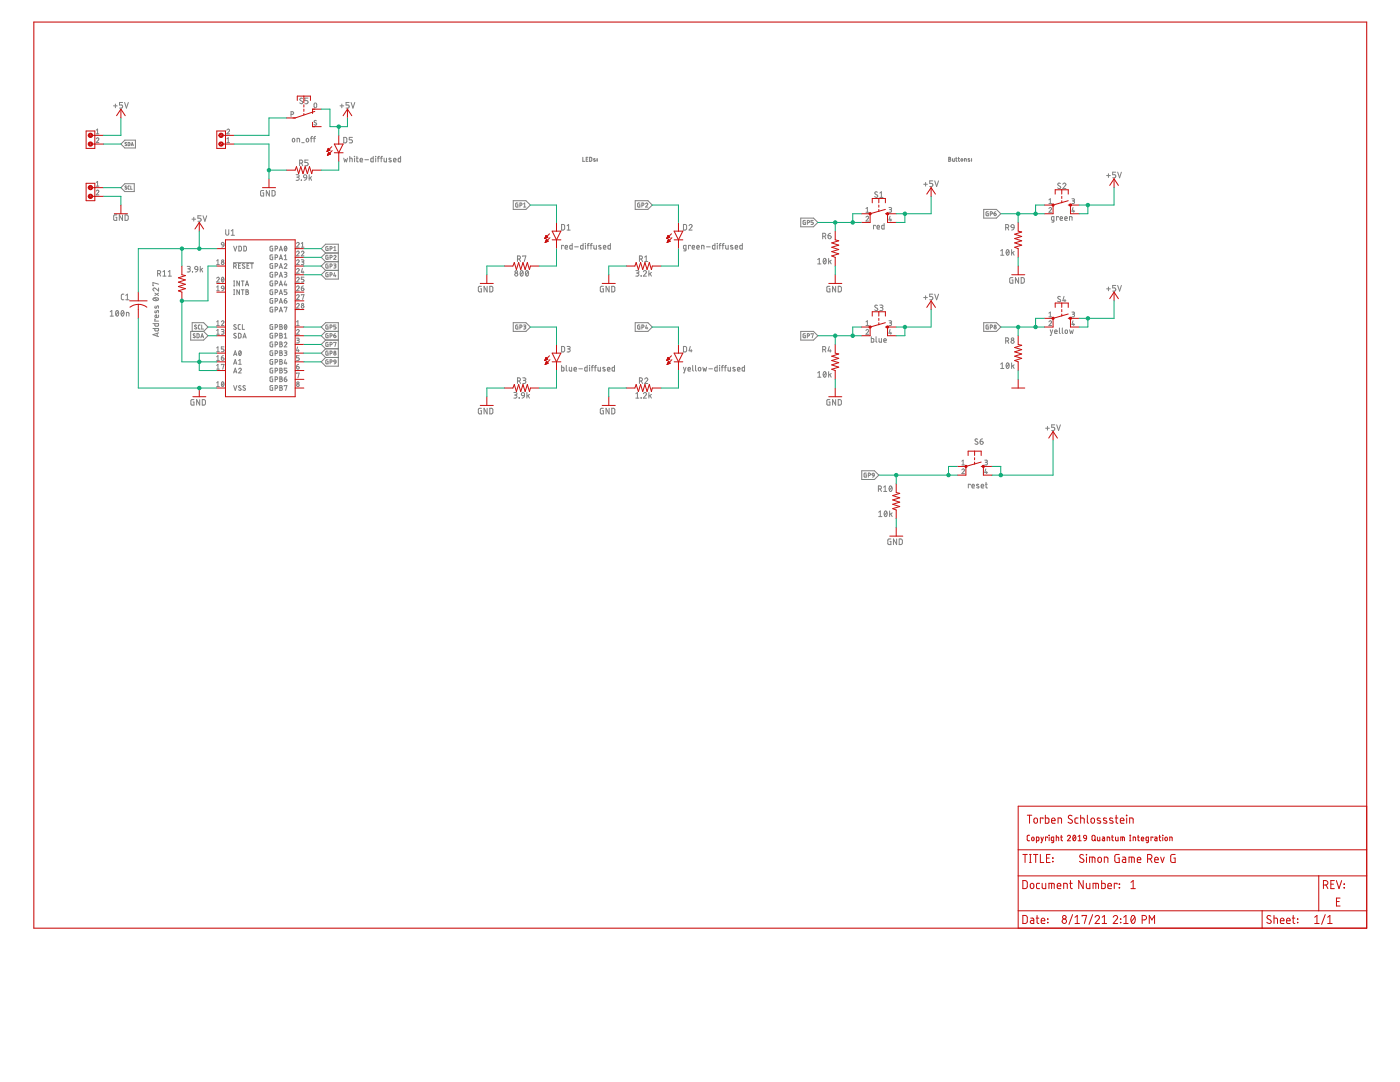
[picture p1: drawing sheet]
<svg xmlns="http://www.w3.org/2000/svg" width="279mm" height="216mm" viewBox="0 0 279 216" stroke-linecap="round" stroke-linejoin="round" font-family="sans-serif">
<g fill="none" stroke="#808080" stroke-width=".2">
<path d="M60.4 19.7a.28 .28 0 0 0-.4-.1 .28 .28 0 0 0 0 .4l.3 .2a.27 .27 0 0 1 0 .5 .27 .27 0 0 1-.4-.1l-.1-.1M61.5 19.6h-.6v.5h.3a.32 .32 0 0 1 .3 .3 .32 .32 0 0 1-.3 .3h-.3M19.2 27.7a.27 .27 0 0 1 .4-.2 .27 .27 0 0 1 .1 .4l-.5 .5h.5M19.2 38.1a.27 .27 0 0 1 .4-.2 .27 .27 0 0 1 .1 .5l-.5 .5h.5M19.2 26.7h.5M19.2 26l.3-.2v.9M19.2 36.4l.3-.2v.9M19.2 37.1h.5M22.6 21.1h.8M23 20.8v.7M24.1 37.4l.8-.7h1.9v1.5h-1.9zM24.1 28.7l.8-.7h2.1v1.5h-2.1z"/>
<path d="M24.5 20.4h-.6v.6h.3a.32 .32 0 0 1 .3 .3 .32 .32 0 0 1-.3 .3h-.3M24.9 20.4l.3 1.2 .4-1.2M25.3 37.2l-.2-.1-.1 .2 .3 .4h-.4M25.3 28.5l-.3 .1 .3 .4h-.4M25.6 28.4l.3 .1-.1 .5-.2 .1zM25.8 37.1l-.3 .2 .1 .4 .2 .1M26.1 37.1v.7h.3M26.2 29.1l.2-.7 .2 .7M26.2 28.9h.3M45.3 26a.27 .27 0 0 1 .3-.2 .27 .27 0 0 1 .1 .4l-.4 .5h.5M45.3 27.7l.3-.2v.9M45.3 28.4h.5"/>
<path d="M52.6 38l-.6 .1 .1 1h.5v-.6h-.2M53.8 38v1.1l-.7-1.1v1.1M54.3 38h.4l.2 .2v.6l-.2 .3h-.4zM58.1 22.8l.5-.1v-.3l-.5-.1v.9M58.4 27.7l.2-.1 .2 .1v.5l-.2 .1-.2-.1zM59.1 34.9h.5l.1 .2-.1 .2h-.4M59.3 28.3v-.7l.5 .1v.6M59.4 35.3l.2 .2 .1 .2-.2 .2-.4 .1M59.8 32.6l.5-.2 .1-.2-.2-.2-.4-.1v1.2M60.1 36h.1M60.2 32.6l.2 .5M60.2 28.5h.5"/>
<path d="M60.7 34.9h.4l.1 .6-.5-.1-.1-.2zM61.2 35.5l-.2 .4-.3 .1M61.5 31.9h-.6v.5h.3a.32 .32 0 0 1 .3 .3 .32 .32 0 0 1-.3 .4h-.3M61.7 34.9v1.1M61.9 35.5l.3 .5M62 27.6h.4M62.2 35.2l-.5 .4M62.4 27.2l-.3 .2v.9M62.6 27.6h.3M62.8 20.6h.3l.1 .2v.4l-.2 .3-.3-.1zM62.9 27.2l-.2 .2v.9M63.1 24.1l-.3-.1-.1 .2 .5 .5v.2l-.2 .1-.3-.2"/>
<path d="M67.9 21.1h.7M68.2 20.8v.7M68.6 27.4h.4l.2 .2v.6l-.2 .3h-.4zM68.6 31.6l.2 .7 .2-.5 .2 .5 .1-.7M69.7 20.4h-.6v.6h.3a.31 .31 0 0 1 .3 .3 .31 .31 0 0 1-.3 .3h-.3M69.8 31.6l.5 .1v.6M69.8 31.2v1.1M70.1 20.4l.3 1.2 .4-1.2M70.3 27.4h-.6v.5h.4a.31 .31 0 0 1 .2 .3 .31 .31 0 0 1-.2 .3h-.4M70.7 31.2h.1M70.8 31.6v.7M71.1 31.6h.4"/>
<path d="M71.2 31.2v.9l.3 .2M71.9 31.9h.5a.26 .26 0 0 0-.2-.3 .26 .26 0 0 0-.3 .2v.4l.5 .1M72.8 31.9h.8M74.5 31.2v1.1h-.4l-.1-.6 .5-.1M74.9 31.2h.1M75 31.6v.7M75.3 31.6h.4M75.7 31.2l-.2 .2v.9M75.9 31.6h.4M76.3 31.2l-.2 .2v.9M76.6 31.6l.1 .6 .1 .1h.3v-.7M78 31.6h-.2l-.2 .1 .5 .3-.1 .3-.4-.1"/>
<path d="M78.5 31.9h.5a.26 .26 0 0 0-.1-.3 .26 .26 0 0 0-.4 .2l.1 .5h.4M79.9 31.2v1.1h-.4v-.6l.4-.1M116.3 31.4v.8h.4M117 31.7h.3M117.3 31.4h-.3v.8h.3M117.7 31.4l.4 .1-.1 .7h-.3zM118.8 31.7l-.2-.1-.1 .2 .3 .3h-.3M119.1 31.7h.1M119.1 32.1h.1M175.1 38.4l-.3-.1-.2 .2 .4 .4a.27 .27 0 0 1 .1 .4 .27 .27 0 0 1-.4 0l-.1-.1M175.6 38.5l.3-.2v1.1M175.6 39.4h.6"/>
<path d="M184.3 36.8h.8M184.7 36.4v.7M186.2 36.1h-.7v.5h.4a.31 .31 0 0 1 .3 .3 .31 .31 0 0 1-.3 .3h-.4M186.5 36.1l.4 1.1 .4-1.1M189.3 31.4l.4 .2-.2 .1 .3 .3-.3 .2h-.2zM189.3 31.7h.2M190.1 31.6l.1 .6h.3v-.6M190.7 31.6h.3M190.8 31.4v.6l.2 .2M191.2 31.6h.3M191.3 31.4v.6l.2 .2M191.9 31.7l.3 .1-.2 .4-.2-.2z"/>
<path d="M192.5 32.2v-.6l.3 .1v.5M193.5 31.7h-.3l.3 .3v.2l-.3-.1M193.9 31.7h.1M193.9 32.1h.1M193.9 31.8h.1M193.9 31.7v.1M209.3 39.9l.3-.2v.9M211.6 36.6h-.4l-.1 .2 .5 .4a.27 .27 0 0 1 0 .4 .27 .27 0 0 1-.4 0l-.1-.1M212.1 36.8a.3 .3 0 0 1 .4-.3 .3 .3 0 0 1 .1 .5l-.5 .6h.6M213.9 39.7h.5l.1 .2-.1 .2h-.4M220.9 35h.7M221.2 34.7v.7"/>
<path d="M222.7 34.4h-.6v.5h.3a.31 .31 0 0 1 .3 .3 .31 .31 0 0 1-.3 .3h-.3M223.1 34.4l.3 1.1 .4-1.1M23.3 42.9l-.6 .1 .1 .9 .5 .1v-.6h-.2M24.4 42.9v1.1l-.6-1.1v1.1M24.7 58.7h-.4l-.1 .2v.7l.5 .2M25 42.9h.4l.1 .2 .1 .6-.2 .3h-.4zM25.1 59.8h.6M25.1 58.9l.3-.2v1.1M30.6 59.5a.63 .63 0 0 1 1 .3 .61 .61 0 0 1-.6 .2 .61 .61 0 0 1-.5-.4zM30.8 59.4l.6 .5M30.9 58.5l.7 .5M31.5 54.6l.5-.1v-.4l-.5-.1v1.1"/>
<path d="M31.6 57.5v.6l-.6-.5a.31 .31 0 0 0-.5 0 .31 .31 0 0 0 .3 .5M31.6 56.7l-1.1-.3v.6h.1M31.6 58.5l-.7 .5M31.8 54.6l.3 .5M32.5 55.1h.6M32.5 54.2l.3-.2v1.1M33.6 55.1h.6M33.6 54.2l.3-.2v1.1M37.4 53.1l.4 .1 .2 .1-.2 .3h-.3M37.7 53.6l.2 .2 .1 .2-.2 .2-.4 .1M38.3 43.7h.8M38.4 54.3h.1"/>
<path d="M38.4 54.2v.1M38.4 54.2h.1M38.7 43.3v.8M39 53.2l.2-.1 .3 .2v.5l-.6-.1zM39.5 53.8l-.1 .3-.4 .2M40 53.1v1.2M40.1 43.1h-.6v.4h.4a.31 .31 0 0 1 .2 .3 .31 .31 0 0 1-.2 .4h-.4M40.2 53.7l.2 .6M40.4 53.5l-.4 .4M40.5 43.1l.4 1.1 .4-1.1M43.2 55.5a.26 .26 0 0 1 .4-.2 .26 .26 0 0 1 .1 .4l-.5 .6h.6M43.2 52l.3-.2v1"/>
<path d="M43.2 57.3l.3-.3v1M43.2 52.8h.6M43.2 58h.6M44.2 48.5l.2-.1h.2l.1 .5h-.4zM44.3 57.1h.3l.1 .5-.5-.1zM44.3 55.4a.45 .45 0 0 1 .4 .4 .45 .45 0 0 1-.4 .4l-.1-.4zM44.7 55.5l-.5 .5M44.7 57.6l-.1 .3-.3 .1M44.7 48.9l-.1 .3-.3 .1M45 45.8v.8l.3 .3 .3-.1 .1-1M46.1 46.1l.4-.3v1.1M46.1 46.9h.7"/>
<path d="M46.6 52.4h4M46.6 53.1l.5-.1v-.3l-.5-.1v1M46.6 57h.2M46.6 56.1h.2M46.6 58.8h.2M46.6 57.8h.2M46.6 49.1l.3 1 .4-1M46.7 56.1v.9M46.7 57.8v1M46.9 53.1l.3 .5M47.6 53h.3M47.7 49.1l.5 .2v.5l-.2 .3h-.3z"/>
<path d="M47.8 56.1v.9l-.5-.9v.9M47.8 57.8v1l-.5-1v1M48 52.6h-.4v1h.4M48.2 56.1h.5M48.2 57.8h.5M48.4 56.1v.9M48.4 57.8v1M48.7 49.1l.5 .2v.5l-.2 .3h-.3zM48.8 52.7l-.2-.1-.2 .2 .5 .4v.2l-.2 .2-.4-.2M49 57l.3-.9 .3 .9M49.1 56.8h.5M49.1 57.8l.4 .1v.2l-.2 .2 .3 .1-.1 .4h-.4z"/>
<path d="M49.1 58.3h.2M49.3 53h.3M49.7 52.6h-.4v1h.4M50 52.6h.5M50.3 52.6v1M54.4 49.1l-.5 .1 .1 .9h.4v-.5h-.1M54.4 50.9l-.5 .1 .1 .8h.4v-.5h-.1M54.4 52.6l-.5 .1 .1 .8 .4 .1v-.6h-.1M54.4 54.3l-.4 .1-.1 .1v.7l.5 .1v-.5h-.1M54.4 56.1h-.4l-.1 .2v.6l.5 .1v-.5h-.1M54.4 57.8h-.4l-.1 .2v.7l.5 .1v-.5h-.1M54.4 59.6l-.5 .1 .1 .8h.4v-.5h-.1"/>
<path d="M54.9 49.7l.5-.1-.1-.5h-.4v1M54.9 51.4l.5-.1-.1-.4h-.4v.9M54.9 53.1l.5-.1-.1-.4h-.4v1M54.9 54.9l.5-.1v-.4l-.5-.1v1M54.9 56.6l.5-.1v-.3l-.5-.1v.9M54.9 58.4l.5-.1v-.4l-.5-.1v1M55.7 50.1l.3-1 .4 1M55.7 51.8l.3-.9 .4 .9M55.7 53.6l.3-1 .4 1M55.7 55.3l.3-1 .4 1M55.7 57l.3-.9 .4 .9M55.7 58.8l.3-1 .4 1"/>
<path d="M55.8 55.1h.5M55.8 56.8h.5M55.8 49.8h.5M55.8 51.6h.5M55.8 53.3h.5M55.8 58.5h.5M56.7 52.8a.26 .26 0 0 1 .4-.2 .26 .26 0 0 1 .1 .4l-.5 .6h.6M56.7 54.3l.5 .1-.1 .3-.3 .1M56.7 60h.4l.2 .2M56.7 60v.4l.2 .1 .4-.3M56.7 51.1l.3-.2v.9M56.7 51.8h.6"/>
<path d="M56.9 49.2a.44 .44 0 0 1 .4 .4 .44 .44 0 0 1-.4 .4l-.2-.4zM56.9 56.1l-.2 .7h.6M57 54.8l.3 .3-.2 .2h-.4M57.1 56.6v.4M57.1 59.6l-.2 .1-.2 .3M57.2 49.3l-.4 .6M57.3 57.8h-.6v.5h.4l.2 .2-.2 .2-.4 .1M59.2 48.6a.27 .27 0 0 1 .4-.2 .27 .27 0 0 1 0 .4l-.4 .5h.5M59.2 50.3a.27 .27 0 0 1 .4-.2 .27 .27 0 0 1 0 .4l-.4 .6h.5M59.2 52a.27 .27 0 0 1 .4-.2 .27 .27 0 0 1 0 .5l-.4 .5h.5M59.2 53.8a.27 .27 0 0 1 .4-.2 .27 .27 0 0 1 0 .4l-.4 .5h.5M59.2 55.5a.27 .27 0 0 1 .4-.2 .27 .27 0 0 1 0 .4l-.4 .6h.5"/>
<path d="M59.2 57.3a.27 .27 0 0 1 .4-.2 .27 .27 0 0 1 0 .4l-.4 .5h.5M59.2 59a.27 .27 0 0 1 .4-.2 .27 .27 0 0 1 0 .4l-.4 .6h.5M60.1 50.3a.26 .26 0 0 1 .4-.2 .26 .26 0 0 1 .1 .4l-.5 .6h.6M60.1 51.8l.5 .1 .1 .1-.1 .2-.4 .1M60.1 57.5h.4a.26 .26 0 0 1 .2 .3 .26 .26 0 0 1-.3 .2 .26 .26 0 0 1-.3-.3zM60.1 58.9v-.1h.6l-.3 1M60.1 49.3h.6M60.1 48.6l.3-.2v.9M60.3 53.6l-.2 .7h.6M60.4 52.3l.2 .1v.3l-.5 .1M60.5 54.1v.4M60.6 57l-.3 .2-.2 .3"/>
<path d="M60.7 55.3h-.6v.4h.4l.2 .2-.1 .3-.5 .1M65 52.2h2.5M65 50.5l-.9-.9 .9-.9h2.5v7h-2.5l-.9-.9 .9-.8M65 50.5h2.5M65 50.5l-.9 .9 .9 .8M65 52.2l-.9 .9 .9 .9M65 54h2.5M65.5 49.2l-.5 .1 .1 .7h.4v-.4h-.2M65.5 50.9l-.5 .1v.6l.2 .2h.3v-.5h-.2M65.5 52.7l-.5 .1 .1 .7h.4v-.5h-.2M65.5 54.4l-.5 .1 .1 .7h.4v-.4h-.2M65.9 49.7l.3-.1 .1-.2-.1-.2h-.3v.8"/>
<path d="M65.9 51.4l.4-.1-.1-.3-.3-.1v.9M65.9 53.1l.4-.1-.1-.3h-.3v.8M65.9 54.9l.3-.1 .1-.1-.1-.3h-.3v.8M66.6 51.1a.22 .22 0 0 1 .3-.1 .22 .22 0 0 1 .1 .3l-.4 .5h.5M66.6 52.7h.4l.1 .2-.1 .1h-.3M66.6 50h.5M66.6 49.4l.2-.2v.8M66.8 54.4l-.2 .6h.5M66.8 53l.2 .1v.3l-.4 .1M66.9 54.9v.3M96.1 57.1l-.6 .2v.7l.1 .2 .5 .1v-.7h-.2M97.2 57.1v1.2l-.6-1.2v1.2"/>
<path d="M97.7 57.1h.5l.1 .2v.8l-.1 .1-.5 .1zM102.4 40h2.6l.9 .9-.9 .9h-2.6zM103.3 51.7l.5-.1v-.4l-.5-.1v1.1M103.4 40.5l-.5 .1 .1 .7h.4v-.4h-.2M103.6 51.7l.3 .5M103.8 41l.4-.1-.1-.4h-.3v.8M103.9 54.1l.1-.1a.56 .56 0 0 1 .4 .5 .56 .56 0 0 1-.4 .6l-.2-.6zM104.3 51.2v-.1h.6l-.3 1.1M104.4 54.2l-.5 .6M104.5 41.3h.4M104.5 40.7l.2-.2v.8M105 54.1l.1-.1a.56 .56 0 0 1 .4 .5 .56 .56 0 0 1-.4 .6l-.2-.6z"/>
<path d="M105.4 54.2l-.5 .6M112.1 44.8h.4l.2 .2v.7l-.3 .2h-.3zM112.4 49.1v-.1h-.3v.7M112.8 49.3h.5a.26 .26 0 0 0-.2-.3 .26 .26 0 0 0-.3 .2v.4l.5 .1M113.2 45.9h.6M113.2 45l.3-.2v1.1M114.2 48.6v1.1h-.3l-.2-.2v-.5h.5M114.7 49.3h.7M116.4 48.6v1.1h-.3l-.2-.1v-.6h.5M116.9 48.6h.1M116.8 49v.7M117.2 49h.4"/>
<path d="M117.6 48.6l-.3 .1v1M117.8 49h.4M118.2 48.6l-.2 .1-.1 1M118.5 49v.6l.2 .1h.3v-.7M119.9 49h-.3l-.1 .1 .4 .3 .1 .2h-.5M120.4 57.1l-.6 .2v.7l.2 .2 .4 .1v-.7h-.2M120.4 49.3h.5a.26 .26 0 0 0-.2-.3 .26 .26 0 0 0-.3 .2v.4l.5 .1M121.6 57.1v1.2l-.7-1.2v1.2M121.8 48.6v1.1h-.4l-.1-.7h.5M122.1 57.1h.4l.2 .2v.8l-.2 .1-.4 .1zM126.8 40h2.5l.9 .9-.9 .9h-2.5zM126.9 54h.5l.1 .2-.1 .3h-.4"/>
<path d="M127.2 54.5l.3 .2-.1 .3-.5 .1M127.6 51.7l.6-.1v-.4l-.6-.1v1.1M127.7 40.5l-.4 .1v.7h.4v-.4h-.1M127.9 55.1h.1M128 51.7l.2 .5M128.1 41l.4-.1-.1-.4h-.3v.8M128.4 54.2a.3 .3 0 0 1 .4-.2 .3 .3 0 0 1 .1 .5l-.5 .6h.6M128.7 51.3l.3-.2v1.1M128.7 52.2h.6M128.8 40.7a.22 .22 0 0 1 .4-.2 .22 .22 0 0 1 0 .4l-.4 .4h.5M129.5 54v1.1M129.7 54.6l.3 .5"/>
<path d="M130 54.4l-.5 .3M136.4 44.8h.4l.2 .2v.7l-.2 .2h-.4zM136.9 49.7l-.5-.1 .1-.6h.4v.9l-.1 .1-.3 .1M137.5 45a.3 .3 0 0 1 .4-.2 .3 .3 0 0 1 .1 .5l-.5 .6h.6M137.8 49.1v-.1h-.4v.7M138.1 49.3h.5a.26 .26 0 0 0-.1-.3 .26 .26 0 0 0-.4 .2l.1 .4 .4 .1M139 49.3h.6a.26 .26 0 0 0-.2-.3 .26 .26 0 0 0-.4 .2l.1 .5h.5M140 49.7v-.7h.5v.7M141 49.3h.7M142.7 48.6v1.1h-.4l-.1-.7h.5M143.1 48.6h.1M143.2 49v.7"/>
<path d="M143.5 49h.4M143.9 48.6l-.2 .1-.1 1M144.1 49h.4M144.5 48.6l-.2 .1v1M144.8 49v.5l.2 .2h.3v-.7M146.2 49h-.3l-.1 .1 .4 .3 .1 .2h-.5M146.7 49.3h.5a.26 .26 0 0 0-.2-.3 .26 .26 0 0 0-.3 .2v.4l.5 .1M148.1 48.6v1.1h-.4v-.7h.4M159.8 43.5h2.5l.9 .9-.9 .9h-2.5zM160.7 44l-.4 .1 .1 .7h.3v-.5h-.1M161.1 44.4h.4v-.3l-.4-.1v.8M162.3 44h-.4v.3l.3 .1 .1 .1-.1 .3h-.3"/>
<path d="M163.2 51.8l.3-.2v1.1M163.2 52.7h.6M164.2 47.2l.5-.1v-.4l-.5-.2v1.2M164.4 51.6h.1a.56 .56 0 0 1 .4 .5 .56 .56 0 0 1-.4 .5l-.2-.5zM164.6 47.2l.2 .5M164.8 51.8l-.5 .6M165.2 47h.4a.31 .31 0 0 1 .3 .4 .31 .31 0 0 1-.4 .3 .31 .31 0 0 1-.3-.4zM165.4 51.6v1.1M165.6 52.1l.3 .6M165.6 57.1l-.6 .2v.8l.2 .1 .4 .1v-.7h-.2M165.8 46.5l-.4 .2-.2 .3M165.9 51.9l-.5 .4"/>
<path d="M166.8 57.1v1.2l-.6-1.2v1.2M167.3 57.1h.4l.2 .2v.8l-.2 .1-.4 .1zM172.8 43.3a.27 .27 0 0 1 .4-.2 .27 .27 0 0 1 .1 .5l-.5 .5h.6M172.8 41.6l.3-.2v1M172.8 42.4h.6M174.7 45.1v-.1h-.4v.7M175 45.3h.5a.26 .26 0 0 0-.1-.3 .26 .26 0 0 0-.4 .2v.4l.5 .1M176.4 44.6v1.1h-.4v-.7h.4M177.4 41.4h.4l.1 .2-.1 .2h-.3M177.6 43.1l-.2 .8h.5M177.7 41.8l.2 .1v.4l-.5 .1M177.8 43.7v.4"/>
<path d="M184.3 59.4h.8M184.7 59v.8M186.2 58.7h-.7v.5h.4a.32 .32 0 0 1 .3 .3 .32 .32 0 0 1-.3 .3h-.4M186.5 58.7l.4 1.1 .4-1.1M196.3 41.8h2.6l.8 .9-.8 .8h-2.6zM197.2 42.2l-.4 .1 .1 .7 .3 .1v-.5h-.1M197.6 42.7h.4l.1-.3-.5-.2v.9M198.4 42.6h.3a.23 .23 0 0 1 0 .4 .23 .23 0 0 1-.3-.2zM198.7 42.2l-.2 .2-.1 .2M199.7 50.1l.3-.3v1.1M199.7 50.9h.6M200.7 45.4l.6-.1v-.4l-.6-.1v1.1"/>
<path d="M200.9 49.9l.1-.1a.56 .56 0 0 1 .4 .6 .56 .56 0 0 1-.4 .5l-.2-.5zM201.1 45.4l.2 .5M201.3 50.1l-.4 .6M201.9 44.9h.4l.1 .5h-.6v-.3zM201.9 49.8v1.1M202.1 50.4l.3 .5M202.1 55.4l-.6 .1v.8l.2 .2h.4v-.6h-.1M202.4 45.4l-.2 .4-.3 .1M202.4 50.2l-.5 .3M203.3 55.4v1.1l-.7-1.1v1.1M203.8 55.4h.4l.2 .3v.6l-.3 .2h-.3zM209.3 41.6a.26 .26 0 0 1 .4-.2 .26 .26 0 0 1 .1 .4l-.5 .6h.6"/>
<path d="M209.3 40.6h.6M210.3 44l-.4-.1v-.7h.4v.9l-.1 .2h-.3M211.2 43.3v-.1h-.3v.8M211.6 43.6h.4a.26 .26 0 0 0-.1-.4 .26 .26 0 0 0-.3 .3v.4l.4 .1M211.6 59.2h-.4l-.1 .2 .5 .4a.31 .31 0 0 1-.1 .5 .31 .31 0 0 1-.4-.2M212.3 59.1l-.2 .9h.6M212.5 43.6h.5a.26 .26 0 0 0-.2-.4 .26 .26 0 0 0-.3 .3v.4l.5 .1M212.5 59.8v.4M213.4 44v-.8l.5 .1 .1 .7M214.1 41.4l-.2 .7h.6M214.2 40.1l.2 .1v.3l-.5 .1M214.3 41.9v.5"/>
<path d="M220.9 57.6h.7M221.2 57.3v.7M222.7 57h-.6v.4h.3a.32 .32 0 0 1 .3 .4 .32 .32 0 0 1-.3 .3h-.3M223.1 57l.3 1.1 .4-1.1M22 62.2l.3-.2v1.1M22 63.1h.6M23.2 62h.1a.56 .56 0 0 1 .4 .5 .56 .56 0 0 1-.4 .6l-.2-.6zM23.6 62.2l-.5 .6M24.3 62h.1a.56 .56 0 0 1 .4 .5 .56 .56 0 0 1-.4 .6l-.2-.6zM24.7 62.2l-.5 .6M25.2 63.1v-.8l.5 .1v.7M30.5 65.6h1.1v.4h-.6l-.1-.4"/>
<path d="M30.5 64.6h1.1v.4h-.6l-.1-.4M31 62l-.1 .3 .2 .1 .3-.4h.2v.4M31 61.1l-.1 .3 .2 .1 .2-.4 .3-.1v.5M31 63.7h-.1v.4h.7M31.4 66.5v.6M31.6 62.9v.4l-.4 .1a.26 .26 0 0 1-.3-.3 .26 .26 0 0 1 .4-.2v.5M31.6 66.4l-1.1 .4 1.1 .4M38.1 66.1h2.5l.9 .9-.9 .9h-2.5zM38.4 66.1v-1.7h2.2l.9 .9-.9 .8M38.7 79.7l-.6 .2v.7l.1 .2h.5v-.6h-.2M38.9 66.7l-.2-.1-.1 .2 .3 .3v.2h-.4M39.2 64.9h-.3l-.1 .1 .4 .4v.2l-.1 .1-.3-.2"/>
<path d="M39.3 66.6l.4 .1v.6l-.2 .1h-.2zM39.9 79.7v1.1l-.7-1.1v1.1M39.9 64.9l-.3 .1v.6l.3 .1M40.1 67.4l.2-.8 .3 .8M40.2 67.2h.4M40.3 64.9v.8h.3M40.4 79.7l.4 .1 .2 .1v.6l-.2 .3h-.4zM43.2 73.7h.6M43.2 64.2l.3-.2v1M43.2 66l.3-.3v1M43.2 69.4l.3-.2v1M43.2 71.2l.3-.2v.9"/>
<path d="M43.2 72.9l.3-.2v1M43.2 76.4l.3-.2v.9M43.2 65h.6M43.2 66.7h.6M43.2 70.2h.6M43.2 71.9h.6M43.2 77.1h.6M44.2 64.2a.26 .26 0 0 1 .3-.2 .26 .26 0 0 1 .1 .4l-.4 .6h.5M44.2 65.7l.5 .1-.1 .3-.3 .1M44.2 71.4h.3a.27 .27 0 0 1 .2 .3 .27 .27 0 0 1-.3 .2 .27 .27 0 0 1-.2-.3zM44.2 72.8v-.1h.5l-.3 1M44.3 76.2a.44 .44 0 0 1 .4 .5 .44 .44 0 0 1-.4 .4l-.1-.4z"/>
<path d="M44.4 66.2l.3 .3-.1 .2h-.4M44.6 71l-.3 .1-.1 .3M44.7 76.4l-.5 .5M44.7 69.2h-.5v.4l.4 .1 .1 .2-.1 .2-.4 .1M46.6 71l.3-1 .4 1M46.6 72.7l.3-1 .4 1M46.6 74.4l.3-.9 .4 .9M46.6 76.9l.3 1 .4-1M46.7 70.7h.5M46.7 72.5h.5M46.7 74.2h.5M47.1 64.9l-.3-.1-.1 .2 .4 .4v.2l-.2 .1-.3-.1"/>
<path d="M47.1 66.6l-.2-.1-.2 .2 .4 .4v.3l-.2 .1-.3-.2M47.6 66.5l.5 .2v.5l-.2 .2-.3 .1zM47.6 73.7a.26 .26 0 0 1 .4-.2 .26 .26 0 0 1 .1 .4l-.5 .5h.6M47.6 71.9l.3-.2v1M47.6 72.7h.6M47.8 70a.45 .45 0 0 1 .4 .5 .45 .45 0 0 1-.4 .4l-.2-.4zM48 64.8h-.4l-.1 .2 .1 .6 .4 .1M48.1 77h-.4l-.1 .2 .5 .4v.2l-.2 .1-.3-.1M48.1 70.2l-.4 .5M48.4 64.8v.9h.4M48.5 67.5l.3-1 .3 1M48.6 67.2h.4"/>
<path d="M49 77h-.4l-.1 .2 .5 .4v.2l-.2 .1-.3-.1M54.4 64.8l-.5 .1 .1 .8h.4v-.5h-.1M54.4 66.5l-.5 .1 .1 .8 .4 .1v-.6h-.1M54.4 68.2l-.4 .1-.1 .2v.6l.5 .1v-.5h-.1M54.4 70h-.4l-.1 .2v.6l.5 .2v-.6h-.1M54.4 71.7l-.5 .1 .1 .9h.4v-.5h-.1M54.4 73.5l-.5 .1 .1 .8h.4v-.5h-.1M54.4 75.2l-.5 .1 .1 .8 .4 .1v-.6h-.1M54.4 76.9l-.5 .1 .1 .9h.4v-.5h-.1M54.4 61.3l-.5 .1 .1 .8 .4 .1v-.6h-.1M54.9 65.3l.5-.1-.1-.4h-.4v.9M54.9 67h.5v-.4l-.5-.1v1"/>
<path d="M54.9 68.8l.5-.1v-.4l-.5-.1v1M54.9 70.5l.5-.1v-.3l-.5-.1v1M54.9 72.3l.4-.1 .1-.4-.5-.1v1M54.9 74l.5-.1-.1-.4h-.4v.9M54.9 75.7l.5-.1-.1-.4h-.4v1M54.9 77.5l.5-.1-.1-.4-.4-.1v1M54.9 60.1h.4l.1-.5h-.5v.9M54.9 61.8l.5-.1-.1-.4h-.4v1M55.7 60.5l.3-.9 .4 .9M55.7 62.3l.3-1 .4 1M55.8 60.3h.5M55.8 62h.5"/>
<path d="M55.8 64.8l.5 .1-.2 .3 .3 .2-.2 .3h-.4zM55.8 66.5l.5 .1-.2 .3 .3 .2-.2 .3-.4 .1zM55.8 68.2l.4 .1 .1 .2-.2 .2 .3 .3-.3 .2h-.3zM55.8 70h.4l.1 .2-.2 .2 .3 .3-.3 .3h-.3zM55.8 71.7l.5 .1-.2 .4 .3 .2-.2 .3h-.4zM55.8 73.5l.5 .1-.2 .3 .3 .2-.2 .3h-.4zM55.8 75.2l.5 .1-.2 .3 .3 .2-.2 .3-.4 .1zM55.8 76.9l.5 .1-.2 .4 .3 .2-.2 .3h-.4zM55.8 66.9h.3M55.8 65.2h.3M55.8 68.7h.3M55.8 70.4h.3"/>
<path d="M55.8 72.2h.3M55.8 73.9h.3M55.8 75.6h.3M55.8 77.4h.3M56.7 68.5a.26 .26 0 0 1 .4-.3 .26 .26 0 0 1 .1 .5l-.5 .5h.6M56.7 70l.5 .1v.2l-.4 .1M56.7 75.6h.3a.27 .27 0 0 1 .3 .3 .27 .27 0 0 1-.3 .3 .27 .27 0 0 1-.3-.3zM56.7 67.5h.6M56.7 66.7l.3-.2v1M56.7 61.4v-.1h.6l-.3 1M56.7 77v-.1h.6l-.3 1M56.9 64.8a.45 .45 0 0 1 .4 .5 .45 .45 0 0 1-.4 .4l-.2-.4z"/>
<path d="M56.9 71.7l-.2 .8h.6M57 70.4l.3 .3-.3 .3h-.3M57.1 72.3v.4M57.1 75.2l-.2 .1-.2 .3M57.2 65l-.4 .5M57.3 73.5h-.6v.4h.4l.2 .2-.2 .3h-.4M57.3 60.2h.1M59.2 66a.27 .27 0 0 1 .4-.2 .27 .27 0 0 1 0 .4l-.4 .5h.5M59.2 67.5l.5 .1-.1 .3h-.3M59.2 73.1h.3a.27 .27 0 0 1 .2 .3 .27 .27 0 0 1-.3 .3 .27 .27 0 0 1-.2-.3zM59.2 60.7a.27 .27 0 0 1 .4-.2 .27 .27 0 0 1 0 .5l-.4 .5h.5M59.2 65h.5"/>
<path d="M59.2 74.5v-.1h.5l-.2 1M59.2 64.2l.3-.2v1M59.4 69.2l-.2 .8h.5M59.5 67.9l.2 .1v.3l-.5 .1M59.6 69.8v.4M59.6 72.7l-.3 .1-.1 .3M59.7 71h-.5v.4h.4l.1 .2-.1 .3h-.4M65 66.1l-.9-.8 .9-.9h2.5v8.7h-2.5l-.9-.9 .9-.9M65 69.6h2.5M65 66.1h2.5M65 67.9h2.5M65 66.1l-.9 .9 .9 .9"/>
<path d="M65 67.9l-.9 .8 .9 .9M65 69.6l-.9 .9 .9 .8M65 71.3h2.5M65.5 64.9h-.5v.6l.2 .2h.3v-.5h-.2M65.5 66.6l-.5 .1 .1 .7h.4v-.4h-.2M65.5 68.3l-.5 .1 .1 .7h.4v-.4h-.2M65.5 70.1h-.5l.1 .7 .4 .1v-.5h-.2M65.5 71.8l-.5 .1 .1 .7h.4v-.4h-.2M65.9 65.3l.4-.1-.1-.3h-.3v.8M65.9 67h.3l.1-.2-.1-.2h-.3v.8M65.9 68.8l.3-.1 .1-.3-.4-.1v.8M65.9 70.5h.3l.1-.3-.4-.1v.8"/>
<path d="M65.9 72.2h.3l.1-.2-.1-.2h-.3v.8M66.6 67h.4a.23 .23 0 0 1-.1 .4 .23 .23 0 0 1-.3-.2zM66.6 68.4l.5-.1-.3 .8M66.7 71.8l.3 .1 .1 .3h-.5zM67 66.6l-.3 .1-.1 .3M67.1 64.9h-.5v.3h.4l.1 .2-.1 .2-.4 .1M67.1 72.2l-.1 .3-.3 .1M102.4 64.4h2.6l.9 .9-.9 .8h-2.6zM102.6 78.3h.3l.3 .2-.2 .3h-.3M102.9 78.8l.2 .1 .1 .3-.2 .2h-.4M103.3 76l.5-.1v-.4l-.5-.1v1.1M103.4 64.9h-.4l-.1 .1v.6l.5 .1v-.5h-.2"/>
<path d="M103.6 79.4h.1M103.6 76l.3 .5M103.8 65.3l.4-.1-.1-.3h-.3v.8M104.2 78.4h.4l.1 .6-.6-.1zM104.3 75.4h.4l.2 .2-.1 .3h-.3M104.5 64.9h.4v.1v.2h-.3M104.6 75.9l.3 .1v.3l-.1 .2h-.5M104.7 79l-.1 .2-.4 .2M104.7 65.2l.2 .1v.2l-.4 .2M105.2 78.3v1.1M105.4 78.9l.3 .5M105.7 78.7l-.5 .4"/>
<path d="M112.1 72.9v1.1h.4v-.6l-.4-.1M112.1 69.1l.4 .1 .2 .1v.6l-.2 .3h-.4zM113 72.9v1l.2 .1M113.2 69.1l.4 .1 .2 .1-.2 .3h-.3M113.5 69.6l.2 .1 .1 .3-.2 .2h-.4M113.6 73.3v.6l.2 .1h.3v-.7M114.6 73.7h.5a.26 .26 0 0 0-.2-.4 .26 .26 0 0 0-.3 .2v.4l.5 .1M115.5 73.6h.7M117.2 72.9v1.1h-.4l-.1-.6 .5-.1M117.6 72.9h.1M117.7 73.3v.7M118 73.3h.4"/>
<path d="M118.4 72.9l-.2 .1v1M118.6 73.3h.4M119 72.9l-.2 .1v1M119.3 73.3l.1 .6 .1 .1h.3v-.7M120.7 73.3h-.2l-.2 .2 .5 .3-.1 .2h-.4M121.2 73.7h.5a.26 .26 0 0 0-.2-.4 .26 .26 0 0 0-.3 .2l.1 .4 .4 .1M122.6 72.9v1.1h-.4v-.6l.4-.1M126.8 64.4h2.5l.9 .9-.9 .8h-2.5zM126.9 78.6l.3-.3v1.1M126.9 79.4h.6M127.6 76l.6-.1v-.4l-.6-.1v1.1M127.7 64.9h-.4v.1v.6l.4 .1v-.5h-.1"/>
<path d="M127.9 79.4h.1M128 76l.2 .5M128.1 65.3l.4-.1-.1-.3h-.3v.8M128.4 78.6a.31 .31 0 0 1 .4-.3 .31 .31 0 0 1 .1 .5l-.5 .6h.6M128.7 75.6a.31 .31 0 0 1 .4-.2 .31 .31 0 0 1 .1 .5l-.5 .6h.6M129 64.9l-.2 .6h.5M129.1 65.3v.4M129.5 78.3v1.1M129.7 78.9l.3 .5M130 78.7l-.5 .4M136.4 69.1l.4 .1 .2 .1v.6l-.2 .3h-.4zM136.4 73.3l.3 .7"/>
<path d="M136.9 73.3l-.4 1.1h-.1M137.3 73.7h.5a.26 .26 0 0 0-.2-.4 .26 .26 0 0 0-.3 .2v.4l.5 .1M137.8 69.1l-.3 .9h.6M137.9 69.7v.5M138.2 72.9v1l.2 .1M138.8 72.9v1l.2 .1M140.3 73.3l.2 .7 .2-.5 .1 .5 .2-.7M141.5 73.6h.7M143.1 72.9v1.1h-.4v-.6l.4-.1M143.6 72.9h.1M143.6 73.3v.7M144 73.3h.4"/>
<path d="M144.4 72.9l-.3 .1v1M144.6 73.3h.3M144.9 72.9l-.2 .1v1M145.3 73.3v.6l.2 .1h.3v-.7M146.7 73.3h-.3l-.2 .2 .5 .3v.2h-.5M147.2 73.7h.5a.26 .26 0 0 0-.2-.4 .26 .26 0 0 0-.3 .2v.4l.5 .1M148.6 72.9v1.1h-.4l-.1-.6 .5-.1M159.8 66.1h2.5l.9 .9-.9 .9h-2.5zM160.7 66.6l-.4 .1 .1 .7h.3v-.4h-.1M161.1 67l.4-.1v-.3h-.4v.8M161.9 66.7l.4-.1-.2 .8M163.2 74.4l.3-.3v1.2"/>
<path d="M163.2 75.3h.6M164.2 69.8l.5-.2v-.3l-.5-.1v1.1M164.4 74.2h.1a.56 .56 0 0 1 .4 .5 .56 .56 0 0 1-.4 .5l-.2-.5zM164.6 69.8l.2 .5M164.8 74.4l-.5 .6M165.4 74.1v1.2M165.5 69.2l-.3 .8h.7M165.6 74.7l.3 .6M165.6 79.7l-.6 .2v.8l.2 .1h.4v-.6h-.2M165.7 69.8v.5M165.9 74.5l-.5 .4M166.8 79.7v1.1l-.6-1.1v1.1"/>
<path d="M167.3 79.7l.4 .1 .2 .1v.6l-.2 .3h-.4zM172.8 66a.27 .27 0 0 1 .4-.2 .27 .27 0 0 1 .1 .4l-.5 .5h.6M172.8 65h.6M172.8 64.2l.3-.2v1M173.9 67.2v1.1h.4l.1-.7-.5-.1M174.8 67.2v.9l.2 .2M175.1 61l-.3-.1-.2 .2 .4 .4a.31 .31 0 0 1 0 .5 .31 .31 0 0 1-.4-.2M175.4 67.5v.6l.2 .2h.3v-.8M175.6 60.9h.5l.1 .2-.1 .2-.4 .1M175.9 61.4l.2 .1 .1 .2-.2 .3h-.4M176.4 67.9h.5a.26 .26 0 0 0-.2-.3 .26 .26 0 0 0-.3 .2v.4l.5 .1M177.4 64h.4l.1 .2-.1 .2h-.3"/>
<path d="M177.6 65.7l-.2 .8h.5M177.7 64.4l.2 .1v.4l-.5 .1M177.8 66.3v.4M196.3 64.4h2.6l.8 .9-.8 .8h-2.6zM197.2 64.9h-.4v.6l.2 .2h.2v-.5h-.1M197.6 65.3l.5-.1-.1-.3h-.4v.8M199.7 72.7l.3-.3v1.1M199.7 73.5h.6M200.7 68l.6-.1v-.4l-.6-.1v1.1M200.9 72.5l.2-.1a.6 .6 0 0 1 .3 .6 .6 .6 0 0 1-.4 .5l-.2-.5zM201.1 68l.2 .5M201.3 72.7l-.4 .6"/>
<path d="M201.9 72.4v1.1M202.1 73l.3 .5M202.4 72.8l-.5 .4M209.3 64.2a.26 .26 0 0 1 .4-.2 .26 .26 0 0 1 .1 .4l-.5 .6h.6M209.3 62.5l.3-.2v.9M209.3 63.2h.6M209.6 65.8l.2 .7M210.1 65.8l-.4 1.1h-.1M210.5 66.2h.5a.26 .26 0 0 0-.2-.4 .26 .26 0 0 0-.3 .3l.1 .4h.4M211.4 65.4v1l.2 .1M212 65.4v1l.2 .1M212.6 65.9l.4 .1v.5l-.4-.1z"/>
<path d="M213.5 65.8l.1 .7 .2-.4 .2 .4 .2-.7M213.9 62.3h.5l.1 .2-.1 .2h-.4M214.1 64l-.2 .7h.6M214.2 62.7l.2 .1v.3l-.5 .1M214.3 64.5v.5M96.1 81.5l-.6 .1v.7l.1 .3h.5v-.6h-.2M97.2 81.5v1.1l-.6-1.1v1.1M97.7 81.5h.5l.1 .2v.7l-.2 .2h-.4zM120.4 81.5l-.6 .1v.7l.2 .3h.4v-.6h-.2M121.6 81.5v1.1l-.7-1.1v1.1M122.1 81.5h.4l.2 .2v.7l-.3 .2h-.3zM172 93.9h2.5l.9 .9-.9 .9h-2.5z"/>
<path d="M172.9 94.4l-.4 .1v.7h.4v-.4h-.1M173.3 94.8h.3l.1-.3-.4-.1v.8M174.1 94.5l.2-.1 .2 .1v.3h-.4zM174.5 94.8l-.1 .3-.3 .1M175.3 97.6l.6-.1v-.4l-.6-.1v1.1M175.7 97.6l.2 .5M176.4 97.2l.3-.2v1.1M176.4 98.1h.6M177.6 97h.1a.55 .55 0 0 1 .4 .5 .55 .55 0 0 1-.4 .5l-.3-.5zM178 97.2l-.5 .6M192 93.8a.26 .26 0 0 1 .3-.2 .26 .26 0 0 1 .1 .4l-.4 .5h.5M192 92l.2-.2v1"/>
<path d="M192 92.8h.5M193.6 96.8v-.2h-.3v.8M194 97h.5a.26 .26 0 0 0-.2-.4 .26 .26 0 0 0-.3 .3l.1 .4 .4 .1M195.1 87.7l-.3-.1-.2 .2 .5 .4a.31 .31 0 0 1-.1 .5 .31 .31 0 0 1-.4-.2M195.3 96.7l-.2-.1-.2 .2 .5 .3-.1 .2h-.4M195.6 88.1h.4a.31 .31 0 0 1 .2 .3 .31 .31 0 0 1-.3 .3 .31 .31 0 0 1-.3-.4zM195.8 97h.5a.26 .26 0 0 0-.2-.4 .26 .26 0 0 0-.3 .3l.1 .4 .4 .1M196.1 87.6a.47 .47 0 0 0-.5 .5M196.5 91.8l.5 .1v.2l-.2 .1M196.6 92.2h.2M196.7 96.6h.3M196.7 93.6l-.2 .7h.6"/>
<path d="M196.8 96.2v1l.2 .2M196.8 92.2l.2 .2v.3l-.5 .1M196.9 94.1v.4M208.7 85.4h.7M209 85.1v.7M210.5 84.8h-.6v.5h.3a.32 .32 0 0 1 .3 .3 .32 .32 0 0 1-.3 .3h-.3M210.9 84.8l.4 1.1 .3-1.1M175.4 102.2l.3-.2v1.1M175.4 103.1h.6M176.6 102h.1a.56 .56 0 0 1 .4 .5 .56 .56 0 0 1-.4 .6l-.3-.6zM177 102.2l-.5 .6M177.5 102v1.1"/>
<path d="M177.8 102.6l.3 .5M177.8 107.5l-.6 .2v.8l.1 .1 .5 .1v-.7h-.2M178.1 102.3l-.6 .4M178.9 107.5v1.2l-.6-1.2v1.2M179.5 107.5l.4 .1 .1 .1 .1 .7-.2 .2-.4 .1z"/>
<circle cx="61.3" cy="28" r=".32"/>
<circle cx="44.4" cy="52.5" r=".27"/>
<circle cx="44.4" cy="52" r=".22"/>
<circle cx="103" cy="54.8" r=".31"/>
<circle cx="103" cy="54.2" r=".25"/>
<circle cx="59.4" cy="76.9" r=".26"/>
<circle cx="59.5" cy="76.4" r=".22"/>
<circle cx="60.4" cy="60.7" r=".21"/>
<circle cx="60.4" cy="61.2" r=".27"/>
<circle cx="66.8" cy="70.6" r=".23"/>
<circle cx="66.8" cy="70.2" r=".18"/>
<circle cx="139.6" cy="73.7" r=".33"/>
<circle cx="198.6" cy="65" r=".18"/>
<circle cx="198.6" cy="65.4" r=".22"/>
<circle cx="202.1" cy="68.2" r=".31"/>
<circle cx="202.1" cy="67.7" r=".25"/>
</g>
<g fill="none" stroke="#c90d0c" stroke-width=".2">
<path d="M60.6 19.2v1.3M17.2 26.1h1.7v3.5h-1.7zM17.2 36.6h1.7v3.4h-1.7zM18.2 26.8l-.3 .4M18.2 28.6l-.3 .3M18.2 37.3l-.3 .3M18.2 39l-.3 .3M18.4 28.7h2.3M18.4 27h2.3M18.4 37.4h2.3M18.4 39.2h2.3M24.1 21.8l.9 1.3"/>
<path d="M24.1 21.8l-.8 1.3M24.1 21.8v1.7M43.3 26.1h1.7v3.5h-1.7zM43.9 28.6l.4 .3M43.9 26.8l.4 .4M44.5 28.7h2.2M44.5 27h2.2M52.4 37.4h2.6M53.7 35.7v1.7M57.2 34h1.7l.3-.7 .4 1.3 .4-1.3 .5 1.3 .4-1.3 .4 1.3 .5-1.3 .4 1.3 .2-.6h1.7M59.3 20v-.8h2.7v.8M60.6 20.9v.5"/>
<path d="M60.6 21.8v.4M60.6 22.6v.3M62.4 24.4v.9h1.7M62.8 22.2l-3.9 1.3h-1.7M64.1 21.8h-1.7v.8M65.3 30.2h.1M65.3 30.1h.2M65.3 30.1h.3M65.3 31h.1M65.4 30h.4M65.4 30.9h.1M65.4 29.9h.4"/>
<path d="M65.4 29.8h.3M65.4 30.8h.3M65.4 30.8h.5M65.5 29.7h.1M65.5 30.7h.4M65.5 30.6h.3M65.5 29.6l.3 .4-.5 .2zM65.6 30.5h.1M65.6 30.4l.3 .3-.6 .3zM65.6 30.4h.1M66.2 29.3l-.9 .9M66.3 30.1l-1 .9"/>
<path d="M66.7 28.7h1.8l-.9 1.8zM66.7 30.5h1.8M67.6 27v1.7M67.6 30.5v1.7M69.3 21.8l.9 1.3M69.3 21.8l-.8 1.3M69.3 21.8v1.7M175.4 39.6v.9M185.8 37.4l.9 1.3M185.8 37.4l-.8 1.3M185.8 37.4v1.8M210.6 38.7v-.8h2.6v.8"/>
<path d="M211.9 37.9v.8M211.9 39.2v.4M222.3 35.7l.9 1.3M222.3 35.7l-.8 1.3M222.3 35.7v1.7M22.8 42.7h2.6M24.1 40.9v1.8M27.6 58.3v1.7M36.3 53.1v1.7l.7 .2-1.4 .4 1.4 .5-1.4 .4 1.4 .4-1.4 .5 1.4 .4-1.4 .4 .7 .3v1.7M39.8 44.4v1.7M39.8 44.4l.8 1.3M39.8 44.4l-.9 1.3"/>
<path d="M43.3 53.1h1.7M43.3 56.6h1.7M43.3 58.3h1.7M43.3 49.6h1.7M45 47.9h13.9v31.3h-13.9zM58.9 53.1h1.7M58.9 56.6h1.7M58.9 58.3h1.7M58.9 49.6h1.7M58.9 51.4h1.7M58.9 54.8h1.7M95.8 56.6h2.6"/>
<path d="M97.2 54.8v1.8M100.6 53.1h1.8l.2-.7 .5 1.4 .4-1.4 .4 1.4 .5-1.4 .4 1.4 .4-1.4 .5 1.4 .2-.7h1.7M108.7 47.5h.2M108.8 47.5h.3M108.8 47.4h.4M108.8 48.3h.1M108.8 47.3h.5M108.9 47.2h.3M108.9 48.3h.2M108.9 48.2h.4M108.9 47.1h.2M108.9 48.1h.5"/>
<path d="M108.9 48h.4M109 47h.1M109 48h.3M109 47.9h.2M109 47.8h.1M109.1 47.8l.3 .3-.6 .3zM109.3 47.3l-.3-.3-.3 .6M109.3 47.3l-.6 .3M109.7 46.7l-1 .9M109.7 47.4l-.9 1M110.2 47.9h1.7M110.2 46.1h1.7l-.8 1.8z"/>
<path d="M111.1 44.4v1.7M111.1 47.9v1.7M120.2 56.6h2.6M121.5 54.8v1.8M125 53.1h1.7l.3-.7 .4 1.4 .4-1.4 .5 1.4 .4-1.4 .4 1.4 .5-1.4 .4 1.4 .2-.7h1.7M133.1 47.5h.1M133.1 47.5h.3M133.1 47.4h.4M133.2 48.3h.1M133.2 47.3h.4M133.2 47.2h.4M133.2 48.3h.2"/>
<path d="M133.2 48.2h.4M133.2 47.2h.3M133.3 47.1h.1M133.3 48.1h.4M133.3 48h.4M133.3 47h.1M133.3 48h.3M133.3 47.9h.2M133.4 47.8h.1M133.4 47.8l.4 .3-.7 .3zM133.7 47.3l-.4-.3-.2 .6M133.7 47.3l-.6 .3"/>
<path d="M134 46.7l-.9 .9M134.1 47.4l-1 1M134.5 47.9h1.8M134.5 46.1h1.8l-.9 1.8zM135.4 44.4v1.7M135.4 47.9v1.7M165.4 56.6h2.6M166.7 46.1v1.8l.7 .1-1.4 .5 1.4 .4-1.4 .4 1.4 .5-1.4 .4 1.4 .5-1.4 .4 .7 .3v1.7M166.7 54.8v1.8M171.9 42.7h1.8M173.7 42.7v1.7h-1.8M174.1 40.5v-.9h2.6v.9"/>
<path d="M175.4 40.9v.4M175.4 41.8v.4M176.7 42.7h2.2M176.7 41.8l-3 .9M177.1 42.7v1.7h1.8M201.9 54.8h2.6M203.2 44.4v1.7l.7 .2-1.4 .4 1.4 .5-1.4 .4 1.4 .4-1.4 .5 1.4 .4-1.4 .4 .7 .3v1.8M203.2 53.1v1.7M208.4 40.9h1.8M210.2 40.9v1.8h-1.8M211.9 40v.5M213.2 40.9h2.2"/>
<path d="M213.2 40l-3 .9M213.6 40.9v1.8h1.8M222.3 58.3v1.7M222.3 58.3l.9 1.3M222.3 58.3l-.8 1.3M25.9 60h3.5M27.6 60.7l.9 .2 .8 .4M27.6 60.7l-.9 .2-.8 .4M27.6 60.7v2.8M38.5 79.2h2.6M39.8 77.4v1.8M43.3 65.3h1.7"/>
<path d="M43.3 67h1.7M43.3 70.5h1.7M43.3 72.2h1.7M43.3 73.9h1.7M43.3 77.4h1.7M58.9 65.3h1.7M58.9 67h1.7M58.9 70.5h1.7M58.9 72.2h1.7M58.9 73.9h1.7M58.9 68.7h1.7M58.9 75.7h1.7"/>
<path d="M58.9 77.4h1.7M58.9 60h1.7M58.9 61.8h1.7M97.2 79.2v1.7M100.6 77.4h1.8l.2-.7 .5 1.4 .4-1.4 .4 1.4 .5-1.4 .4 1.4 .4-1.4 .5 1.4 .2-.7h1.7M108.7 71.9h.1M108.8 71.8h.1M108.8 71.8h.3M108.8 72.7h.1M108.8 71.7h.5M108.8 71.6h.5M108.8 72.6h.2"/>
<path d="M108.9 72.6h.3M108.9 71.6h.3M108.9 71.5h.2M108.9 72.5h.4M108.9 72.4h.5M108.9 71.4h.2M109 71.3l.3 .4-.6 .2zM109 72.3h.3M109 72.3h.2M109 72.2h.2M109.1 72.1l.3 .4-.6 .2zM109.1 72.1h.1"/>
<path d="M109.7 71l-1 .9M109.7 71.8l-.9 .9M110.2 70.5h1.7l-.8 1.7zM110.2 72.2h1.7M111.1 68.7v1.8M111.1 72.2v1.7M121.5 79.2v1.7M125 77.4h1.7l.3-.7 .4 1.4 .4-1.4 .5 1.4 .4-1.4 .4 1.4 .5-1.4 .4 1.4 .2-.7h1.7M133.1 71.9h.1M133.1 71.8h.2M133.1 71.8h.4M133.1 72.7h.1"/>
<path d="M133.2 71.7h.4M133.2 71.6h.4M133.2 72.6h.1M133.2 72.6h.3M133.2 71.6h.3M133.2 71.5h.3M133.2 72.5h.5M133.3 72.4h.4M133.3 71.4h.1M133.3 72.3h.3M133.3 71.3l.4 .4-.6 .2zM133.4 72.2h.1"/>
<path d="M133.4 72.1h.1M133.4 72.1l.4 .4-.7 .2zM134 71l-.9 .9M134.1 71.8l-1 .9M134.5 70.5h1.8l-.9 1.7zM134.5 72.2h1.8M135.4 68.7v1.8M135.4 72.2v1.7M165.4 79.2h2.6M166.7 68.7v1.8l.7 .1-1.4 .5 1.4 .4-1.4 .4 1.4 .5-1.4 .4 1.4 .5-1.4 .4 .7 .2v1.8M166.7 77.4v1.8M171.9 65.3h1.8"/>
<path d="M173.7 65.3v1.7h-1.8M174.1 63.1v-.9h2.6v.9M175.4 62.2v.9M175.4 63.5v.4M175.4 64.4v.4M176.7 65.3h2.2M176.7 64.4l-3 .9M177.1 65.3v1.7h1.8M185.8 60v1.8M185.8 60l.9 1.3M185.8 60l-.8 1.3M201.9 77.4h2.6"/>
<path d="M203.2 67v1.7l.7 .2-1.4 .4 1.4 .5-1.4 .4 1.4 .4-1.4 .5 1.4 .4-1.4 .4 .7 .3v1.7M203.2 75.7v1.7M208.4 63.5h1.8M210.2 63.5v1.8h-1.8M210.6 61.3v-.8h2.6v.8M211.9 60.5v.8M211.9 61.8v.4M211.9 62.7v.4M213.2 63.5h2.2M213.2 62.7l-3 .8M213.6 63.5v1.8h1.8M95.8 80.9h2.6"/>
<path d="M120.2 80.9h2.6M178.9 96.5v1.8l.7 .1-1.4 .5 1.4 .4-1.4 .5 1.4 .4-1.4 .4 1.4 .5-1.4 .4 .7 .3v1.7M191 93.1h1.8M192.8 93.1v1.7h-1.8M193.2 90.9v-.9h2.6v.9M194.5 90v.9M194.5 91.3v.5M194.5 92.2v.4M195.8 93.1h2.2M195.8 92.2l-3 .9M196.3 93.1v1.7h1.7M210.2 86.1v1.7"/>
<path d="M210.2 86.1l.8 1.3M210.2 86.1l-.9 1.3M177.6 107h2.6M178.9 105.2v1.8M203.2 160.9h69.6v24.3h-69.6zM203.2 174.8h69.6M203.2 169.6h69.6M204.1 175.7h.7l.2 .3v1l-.2 .3h-.7zM204.1 170.5h.9M204.6 170.5v1.6M205 162.7h.9M205.5 162.7v1.6"/>
<path d="M205.5 170.5h.3M205.5 172.1h.3M205.5 166.7h-.4l-.1 .2 .1 .8 .4 .1M205.6 170.5v1.6M205.7 176.4l.3-.1 .2 .1 .1 .6a.36 .36 0 0 1-.3 .3 .36 .36 0 0 1-.4-.3zM206 167.1l.2-.1 .2 .2-.1 .5-.4-.1zM206.2 170.5h.9M206.4 163.3l.3-.1 .2 .1 .2 .6a.36 .36 0 0 1-.4 .4 .36 .36 0 0 1-.4-.4zM206.7 170.5v1.6M206.8 167.8l.5-.1-.1-.7h-.4v1.1M207.5 176.3l-.6 .1v.7l.1 .2h.5M207.6 170.5v1.6h.7"/>
<path d="M207.7 167l.3 .8M208 176.3v.8l.3 .2h.4v-1M208.2 163.4v-.2h-.6v1.1M208.2 167l-.3 1.1h-.2M208.6 162.7v1.6h.6l.1-.3v-.6l-.7-.2M208.9 171.2h.5M209 167.2v-.2h-.3v.8M209.3 177.3v-1h1l.1 1M209.3 166.7h.1M209.4 167v.8M209.6 170.5h-.7v1.6h.7M209.9 163.7h.7a.37 .37 0 0 0-.3-.5 .37 .37 0 0 0-.4 .4l.1 .6 .6 .1"/>
<path d="M209.9 176.3v1M210.1 171.2l.1 .1zM210.1 171.9l.1 .1zM210.3 167.8l-.5-.1 .1-.7h.4v1l-.1 .1h-.3M210.8 167l.5 .1v.7M210.8 166.7v1.1M211 176.8h.7a.38 .38 0 0 0-.2-.5 .38 .38 0 0 0-.5 .3l.1 .6 .6 .1M211.2 164.3v-1.1l.6 .2 .1 .9M211.7 167h.3M211.8 166.7v1l.2 .1M212.3 177.3v-1l.7 .1v.9M213 166.9a.3 .3 0 0 1 .5-.2 .3 .3 0 0 1 .1 .5l-.6 .6h.6"/>
<path d="M213.5 176.3h.5M213.6 175.7l.1 1.4 .3 .2M214 162.8l-.2-.1a.37 .37 0 0 0-.5 .1 .37 .37 0 0 0 .1 .5l.6 .4a.45 .45 0 0 1-.2 .6 .45 .45 0 0 1-.7-.2M214.2 166.7h.1a.56 .56 0 0 1 .4 .5 .56 .56 0 0 1-.4 .5l-.2-.5zM214.7 166.9l-.6 .6M215.2 163.2h-.5l-.2 .3 .1 .7 .6 .1M215.2 167.8h.6M215.2 166.9l.3-.2v1.1M215.7 163.2l.7 .2v.9M215.7 162.7v1.6M216.2 175.7v1.6l-.9-1.6v1.6M216.2 170.6l-.2-.1a.37 .37 0 0 0-.5 .2 .37 .37 0 0 0 .2 .5l.5 .2a.37 .37 0 0 1 .1 .5 .37 .37 0 0 1-.5 .2l-.4-.2"/>
<path d="M216.3 166.7h.4l.2 .6-.6-.1zM216.8 170.5l.1 .1zM216.8 176.3v.8l.3 .2h.4v-1M216.8 171v1.1M216.9 167.3l-.3 .4-.3 .1M217 162.7v1.3l.3 .3M217.4 172.1v-1.1l1 .1 .1 1M217.8 163.3l.3-.1 .2 .1 .1 .6a.36 .36 0 0 1-.3 .4 .36 .36 0 0 1-.4-.4zM218 171v1.1M218 166.7h.3l.2 .1v.8l-.2 .2-.3-.2zM218.1 177.3v-1h1l.1 1M218.4 167.5l.3 .3"/>
<path d="M218.7 176.3v1M219 167v.7l.2 .1h.3v-.8M219.2 171.1l.3-.1 .2 .1 .1 .6a.36 .36 0 0 1-.3 .4 .36 .36 0 0 1-.4-.4zM219.6 163.3l-.5-.1-.2 .2 .7 .5 .1 .2-.2 .2-.5-.1M219.9 175.7v1.6h.5l.2-.3v-.6l-.7-.1M220 167h.4l.1 .2v.6l-.4-.1-.1-.3 .5-.1M220.4 172.1v-1.1h.5l.2 .2v.9M220.8 163.3l-.5-.1-.1 .2 .1 .3 .6 .2v.2l-.2 .2-.5-.1M221 167.8v-.8l.4 .1 .1 .7M221.1 176.8h.7a.38 .38 0 0 0-.2-.5 .38 .38 0 0 0-.5 .3l.1 .6 .6 .1M221.8 167h.4M222 166.7v.9l.2 .2"/>
<path d="M222.1 163.3l-.6-.1-.1 .2 .7 .5v.2l-.2 .2-.5-.1M222.6 163.2h.5M222.6 167v.6l.2 .2h.3v-.8M222.8 162.7v1.4l.3 .2M222.9 176.4v-.1h-.5v1M223.4 177.1l.1 .1zM223.4 176.4l.1 .1zM223.4 170.5h-.7l-.2 .2 .1 1.3 .8 .1v-.9h-.3M223.6 163.7h.7a.38 .38 0 0 0-.2-.5 .38 .38 0 0 0-.5 .4l.1 .6 .6 .1M223.7 167.8v-.8l.7 .1v.7M224 167v.8M224 171h.5l.2 .3v.8h-.6l-.1-.2v-.3l.7-.1"/>
<path d="M224.8 162.7l.1 .1zM224.9 163.2v1.1M225.3 172.1v-1.1l1 .1 .1 1M225.4 164.3v-1.1l.7 .1v1M225.4 167.8h.3M225.4 166.7h.3M225.6 166.7v1.1M225.7 176.1l.4-.4v1.6M225.7 177.3h.9M225.8 171v1.1M226.1 167.8v-.8l.5 .1v.7M227 171.6h.7a.36 .36 0 0 0-.3-.5 .36 .36 0 0 0-.4 .3v.6l.7 .1"/>
<path d="M227 167h.4M227.1 166.7l.1 1 .2 .1M227.8 167.4h.5a.26 .26 0 0 0-.2-.4 .26 .26 0 0 0-.3 .3v.4l.5 .1M229 171.4h.5a.44 .44 0 0 0 .4-.5 .44 .44 0 0 0-.4-.4h-.5v1.6M229.2 167.8l-.5-.1 .1-.7h.4v1l-.1 .1h-.3M229.6 171.4l.3 .7M230.1 167.2v-.2h-.4v.8M230.4 171.6h.8a.37 .37 0 0 0-.3-.5 .37 .37 0 0 0-.5 .3l.1 .6 .7 .1M230.5 167h.3l.1 .2v.6l-.4-.1-.1-.3 .5-.1M231.3 167h.4M231.4 166.7v1l.3 .1M231.6 171l.4 1.1 .3-1.1"/>
<path d="M232 166.7h.1M232.1 167v.8M232.6 167.1l.2-.1 .2 .2v.4l-.2 .2-.3-.3zM233.4 167.8v-.8l.5 .1v.7M234.5 170.5h-.7l-.1 .2-.1 1 .2 .4h.7v-.9h-.2M263.2 174.8v6.9M264.1 176.6h.5a.44 .44 0 0 0 .4-.5 .44 .44 0 0 0-.4-.4h-.5v1.6M264.6 176.6l.4 .7M265.6 176.4h.5M266.3 175.7h-.7v1.6h.7M266.7 175.7l.5 1.6 .6-1.6M266.7 179.9h.6"/>
<path d="M267.4 179.2h-.7v1.6h.7M268.2 176.4l.1 .1zM268.2 177.1l.1 .1zM203.2 181.7h69.6M204.1 182.7h.7l.2 .2v1.1l-.2 .2-.7 .1zM205.7 183.2h.5l.1 .3v.8l-.5-.1-.2-.2 .1-.2 .6-.2M206.8 183.2h.5M207 182.7v1.4l.3 .2M207.8 183.7h.7a.38 .38 0 0 0-.2-.5 .38 .38 0 0 0-.5 .4l.1 .6 .6 .1M209.1 183.3v.1zM209.1 184v.1zM214.1 182.5l-.8 1.9"/>
<path d="M214.5 184.3h.9M214.5 183l.5-.3v1.6M216 182.8v-.1h.9l-.5 1.6M218.1 182.5l-.8 1.9M218.5 183a.44 .44 0 0 1 .7-.3 .44 .44 0 0 1 .1 .7l-.8 .9h.9M220 183l.4-.3v1.6M220 184.3h.9M222.2 183a.44 .44 0 0 1 .6-.3 .44 .44 0 0 1 .1 .7l-.7 .9h.9M223.6 183.3l.1 .1zM223.6 184l.1 .1zM224.3 184.3h.8M224.3 183l.4-.3v1.6"/>
<path d="M225.9 182.8l.2-.1a.95 .95 0 0 1 0 1.6 1.02 1.02 0 0 1-.2-1.5zM226.5 183l-.7 .9M227.9 183.6h.5a.45 .45 0 0 0 .4-.5 .45 .45 0 0 0-.4-.4h-.5v1.6M229.4 184.3v-1.6l.5 .9 .5-.9v1.6M251.9 181.7v3.5M253.6 182.8l-.2-.1a.37 .37 0 0 0-.5 .1 .37 .37 0 0 0 .1 .5l.5 .3a.37 .37 0 0 1 .2 .5 .37 .37 0 0 1-.5 .1l-.4-.2M254.3 183.2h.5l.1 .2 .1 .9M254.3 182.7v1.6M255.5 183.7h.7a.38 .38 0 0 0-.2-.5 .38 .38 0 0 0-.5 .4l.1 .6 .6 .1M256.8 183.7h.7a.37 .37 0 0 0-.3-.5 .37 .37 0 0 0-.4 .4v.6l.7 .1M257.9 183.2h.5M258.1 182.7v1.4l.3 .2"/>
<path d="M258.9 184l.1 .1zM258.9 183.3l.1 .1zM262.4 184.3h.9M262.4 183l.4-.3v1.6M264.5 182.5l-.7 1.9M265 184.3h.9M265 183l.4-.3v1.6"/>
<circle cx="212.4" cy="183" r=".36"/>
<circle cx="212.4" cy="183.8" r=".44"/>
</g>
<path d="M6.8 4.4h266v180.8h-266z" fill="none" stroke="#c90d0c" stroke-width=".21"/>
<g fill="#c90d0c" stroke="#c90d0c" stroke-width=".2">
<path d="M173.5 42.5h.3v.3h-.3z" fill-rule="evenodd"/>
<path d="M177 42.5h.3v.3h-.3z" fill-rule="evenodd"/>
<path d="M43.7 28.5a.44 .44 0 0 1 .8-.1 .44 .44 0 0 1-.2 .7 .44 .44 0 0 1-.6-.4h.2a.27 .27 0 0 1 .3-.2 .27 .27 0 0 1 .1 .4 .27 .27 0 0 1-.4 0l-.2-.2z" fill-rule="evenodd"/>
<path d="M43.7 26.8a.44 .44 0 0 1 .8-.1 .44 .44 0 0 1-.2 .7 .44 .44 0 0 1-.6-.4h.2a.27 .27 0 0 1 .3-.3 .27 .27 0 0 1 .1 .5 .27 .27 0 0 1-.4-.1l-.2-.1z" fill-rule="evenodd"/>
<path d="M17.7 26.8a.44 .44 0 0 1 .7-.1 .44 .44 0 0 1-.2 .7 .44 .44 0 0 1-.6-.4h.2a.27 .27 0 0 1 .3-.3 .27 .27 0 0 1 .2 .5 .27 .27 0 0 1-.5-.1l-.2-.1z" fill-rule="evenodd"/>
<path d="M17.7 28.5a.44 .44 0 0 1 .7-.1 .44 .44 0 0 1-.2 .7 .44 .44 0 0 1-.6-.4h.2a.27 .27 0 0 1 .3-.2 .27 .27 0 0 1 .2 .4 .27 .27 0 0 1-.5 0l-.2-.2z" fill-rule="evenodd"/>
<path d="M17.7 37.2a.44 .44 0 0 1 .7-.1 .44 .44 0 0 1-.2 .7 .44 .44 0 0 1-.6-.4h.2a.27 .27 0 0 1 .3-.3 .27 .27 0 0 1 .2 .4 .27 .27 0 0 1-.5 0l-.2-.1z" fill-rule="evenodd"/>
<path d="M17.7 39a.44 .44 0 0 1 .7-.2 .44 .44 0 0 1-.2 .8 .44 .44 0 0 1-.6-.4h.2a.27 .27 0 0 1 .3-.3 .27 .27 0 0 1 .2 .4 .27 .27 0 0 1-.5 0l-.2-.1z" fill-rule="evenodd"/>
<path d="M173.5 65.1h.3v.3h-.3z" fill-rule="evenodd"/>
<path d="M177 65.1h.3v.3h-.3z" fill-rule="evenodd"/>
<path d="M210 40.7h.3v.4h-.3z" fill-rule="evenodd"/>
<path d="M213.5 40.7h.3v.4h-.3z" fill-rule="evenodd"/>
<path d="M210 63.4h.3v.3h-.3z" fill-rule="evenodd"/>
<path d="M192.6 92.9h.3v.3h-.3z" fill-rule="evenodd"/>
<path d="M196.1 92.9h.3v.3h-.3z" fill-rule="evenodd"/>
<circle cx="213.6" cy="63.5" r=".23"/>
</g>
<g fill="none" stroke="#0dab76" stroke-width=".2">
<path d="M20.7 39.2h3.4v1.7M20.7 28.7h3.4M20.7 37.4h3.4M24.1 23.5v3.5h-3.4M46.7 28.7h7v7M53.7 34h3.5M57.2 23.5h-3.5v3.5h-7M64.1 21.8h1.7v3.5h3.5v-1.8M67.6 25.3v1.7M67.6 32.2v1.8h-3.5M185.8 39.2v3.5h-6.9M222.3 37.4v3.5h-6.9"/>
<path d="M36.3 49.6v3.5M39.8 46.1v3.5M43.3 49.6h-15.7v8.7M43.3 53.1h-1.8v6.9h-5.2v12.2h7M60.6 49.6h3.5M60.6 53.1h3.5M60.6 51.4h3.5M60.6 54.8h3.5M100.6 53.1h-3.4v1.7M105.9 40.9h5.2v3.5M111.1 49.6v3.5h-3.5M125 53.1h-3.5v1.7"/>
<path d="M130.2 40.9h5.2v3.5M135.4 49.6v3.5h-3.5M163.2 44.4h8.7M166.7 44.4v1.7M166.7 53.1v1.7M171.9 42.7h-1.7v1.7M180.6 42.7v1.7h-1.7M199.7 42.7h8.7M203.2 42.7v1.7M203.2 51.4v1.7M208.4 40.9h-1.7v1.8M217.1 40.9v1.8h-1.7"/>
<path d="M27.6 63.5v13.9h15.7M41.5 65.3h1.8M41.5 67h1.8M43.3 70.5h-3.5v3.4h3.5M60.6 65.3h3.5M60.6 67h3.5M60.6 68.7h3.5M60.6 70.5h3.5M60.6 72.2h3.5M100.6 77.4h-3.4v1.8M105.9 65.3h5.2v3.4M111.1 73.9v3.5h-3.5"/>
<path d="M125 77.4h-3.5v1.8M130.2 65.3h5.2v3.4M135.4 73.9v3.5h-3.5M163.2 67h8.7M166.7 67v1.7M166.7 75.7v1.7M171.9 65.3h-1.7v1.7M180.6 65.3v1.7h-1.7M185.8 61.8v3.5h-6.9M199.7 65.3h8.7M203.2 65.3v1.7M203.2 73.9v1.8"/>
<path d="M208.4 63.5h-1.7v1.8M217.1 63.5v1.8h-1.7M222.3 60v3.5h-6.9M175.4 94.8h15.6M178.9 94.8v1.7M191 93.1h-1.7v1.7M198 93.1h1.7v1.7M210.2 87.8v7h-12.2M178.9 103.5v1.7"/>
</g>
<g fill="#0dab76" stroke="#0dab76" stroke-width=".2">
<circle cx="67.6" cy="25.3" r=".34"/>
<circle cx="39.8" cy="49.6" r=".34"/>
<circle cx="36.3" cy="49.6" r=".34"/>
<circle cx="180.6" cy="42.7" r=".34"/>
<circle cx="180.6" cy="65.3" r=".34"/>
<circle cx="217.1" cy="40.9" r=".34"/>
<circle cx="217.1" cy="63.5" r=".34"/>
<circle cx="199.7" cy="94.8" r=".34"/>
<circle cx="53.7" cy="34" r=".34"/>
<circle cx="39.8" cy="77.4" r=".34"/>
<circle cx="166.7" cy="44.4" r=".34"/>
<circle cx="170.2" cy="44.4" r=".34"/>
<circle cx="203.2" cy="42.7" r=".34"/>
<circle cx="206.7" cy="42.7" r=".34"/>
<circle cx="166.7" cy="67" r=".34"/>
<circle cx="170.2" cy="67" r=".34"/>
<circle cx="203.2" cy="65.3" r=".34"/>
<circle cx="206.7" cy="65.3" r=".34"/>
<circle cx="178.9" cy="94.8" r=".34"/>
<circle cx="189.3" cy="94.8" r=".34"/>
<circle cx="39.8" cy="72.2" r=".34"/>
<circle cx="36.3" cy="60" r=".34"/>
</g>
</svg>
